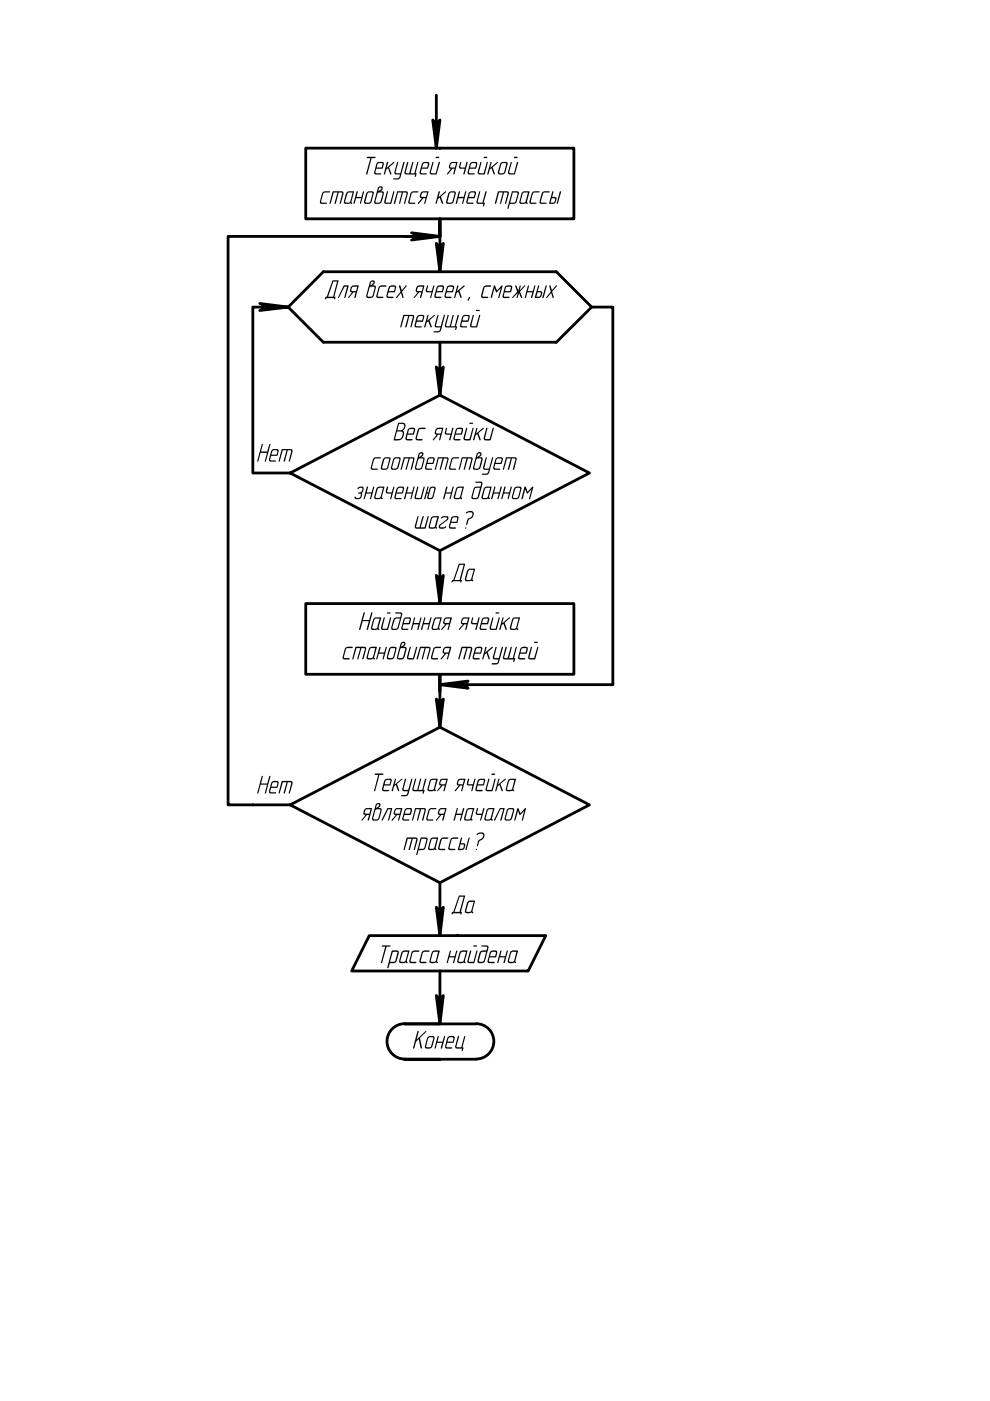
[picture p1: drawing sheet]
<svg xmlns="http://www.w3.org/2000/svg" width="210mm" height="297mm" viewBox="0 0 210 297" stroke-linecap="round" stroke-linejoin="round" font-family="sans-serif">
<!-- layer: 0.3 -->
<g fill="#000">
<path d="M77.8 33.3l1.7-.1 .1 .2-.8 .1-.9 3.4-.2 .1-.1-.1 .9-3.4h-.6zM82 34.5l.3-.1-.3 1.2 1.5-1.3 .1 .1-1.1 1.1 .5 1.3-.1 .2h-.2l-.4-1.4-.4 .4-.3 .9-.2 .1zM84.2 34.4l.2-.1-.5 2.3 1 .1 .6-2.2 .3-.1-.9 3.3-.5 .4h-1l.1-.3h.9l.2-.2 .2-.6h-.8a.4 .4 0 0 1-.4-.6zM86.3 34.5l.3-.1-.6 2.2 .8 .1 .6-2.3 .2-.1-.5 2.4h.8l.5-2.2 .3-.2-.6 2.4h.2l-.1 .7-.3 .1 .1-.5h-1.8a.4 .4 0 0 1-.4-.6zM97.6 34.4l.2-.1-.2 1.2h1l.3-1 .3-.1-.8 2.6-.2-.1 .3-1.1h-.8a.36 .36 0 0 1-.3-.2 .36 .36 0 0 1-.1-.3zM104 34.4l.2-.1-.3 1.3 1.5-1.3 .2 .1-1.1 1.1 .4 1.3-.1 .2-.6-1.4-.4 .4-.2 .9-.1 .1-.2-.1zM68.4 40.9l.4-.3h1.2l-.1 .2h-1.1l-.3 .3-.4 1.7 .2 .2h1l-.1 .2h-1.1l-.3-.2zM70.6 40.6h1.8a.45 .45 0 0 1 .4 .5l-.5 2-.2 .1 .5-2.2-.2-.2h-.6l-.6 2.3-.2 .1-.1-.1 .7-2.3h-.8l-.7 2.3-.2 .1zM75.6 40.7l.1-.1h.2l-.3 1.1h1l.3-1 .3-.1-.8 2.6-.1-.1 .3-1.1h-1.1l-.3 1.1-.3 .1zM82 40.7l.1-.1h.2l-.5 2.3 .9 .1 .7-2.4h.2l-.7 2.6h-1.2l-.2-.1v-.4zM84.2 40.6h2l.3 .2-.7 2.4-.1-.1 .5-2-.2-.3h-.6l-.7 2.4-.1-.1 .6-2.3h-.8l-.6 2.3-.1 .1-.2-.1zM87.1 40.9l.5-.3h1.1l-.1 .2h-1l-.3 .2-.5 1.9 1.2 .1 .1 .1-.2 .1h-.9a.38 .38 0 0 1-.4-.5z"/>
<path d="M93 40.7l.1-.1h.2l-.3 1.2 1.4-1.2h.2l-1.1 1.1 .5 1.3-.2 .2-.6-1.3-.3 .3-.3 .9-.3 .1zM97.3 40.7l.1-.1h.2l-.3 1.1h1l.3-1 .1-.1h.2l-.8 2.6-.1-.1 .3-1.1h-1.1l-.3 1.1-.1 .1-.2-.1zM101.6 40.6h.2l-.5 2.1 .1 .3h.9l.6-2.3 .1-.1h.2l-.7 2.4 .3 .1-.3 .7-.1-.1 .1-.5h-1.2l-.3-.2zM105.6 40.7l.1-.1h1.9l.3 .2-.6 2.4-.2-.1 .5-2.1-.1-.2h-.6l-.8 2.4-.1-.1 .6-2.3h-.8l-.6 2.3-.1 .1-.2-.1zM112.7 41l.6-.4h1.1l-.1 .2h-1l-.3 .2-.5 1.9 1.2 .1-.1 .2h-1.1l-.2-.1-.1-.4zM114.9 40.9l.5-.3h1.2l-.2 .2h-1l-.3 .2-.4 1.8 .1 .2h1v.2h-1.1l-.3-.2zM72.9 60.6h1l-.6 2.5-.2 .1-.1-.2 .6-2.2h-.6l-1.2 2.4-.2-.2zM80.3 60.9l.5-.4h1.1l-.1 .3h-1.1l-.2 .2-.4 1.8 .1 .1h1l.1 .1-.2 .2h-.9a.4 .4 0 0 1-.4-.5zM84.6 60.6l.3-.1 .3 1.1 .8-1.1 .2 .1-1 1.2 .3 1.4h-.2l-.3-1.1-.8 1-.2 .1 .9-1.4zM85.5 66.9l.1-.1h2l.2 .2-.6 2.4-.2-.1 .6-2.1-.2-.2h-.6l-.7 2.4-.2-.1 .6-2.3h-.8l-.6 2.3-.2 .1zM90.6 66.8h.2l.1 .1-.3 1.1 1.4-1.2h.2l-1.1 1.1 .4 1.3-.1 .2-.6-1.3-.4 .3-.2 .9-.1 .1-.2-.1zM90.5 60.6h.3l-.2 .8 .1 .3h.8l.4-1.1h.2l-.7 2.6h-.2v-.2l.3-1h-.8a.45 .45 0 0 1-.4-.6z"/>
<path d="M92.7 66.9l.3-.1-.6 2.2 .2 .2h.8l.7-2.4h.2l-.9 3.5-.4 .2-1.1-.1 .1-.2h1l.2-.2 .2-.6h-.8a.45 .45 0 0 1-.4-.5zM94.9 66.8h.2l-.5 2.1 .2 .3h.5l.8-2.4 .1 .1-.6 2.3h.8l.6-2.3 .1-.1h.2l-.6 2.4h.2l-.2 .7h-.2l.1-.5h-2l-.2-.1-.1-.3zM97 60.6l.1-.1 .1 .2-.3 1.1 1.4-1.3h.2v.2l-1.1 .9 .5 1.4-.2 .2-.5-1.4-.4 .4-.3 .9-.2 .1zM99.4 63l.2-.1 .1 .2-.5 .7-.1-.2zM102.5 60.8l.6-.3 1.1 .1-.2 .2-1.2 .1-.6 1.8 .2 .2h1l.1 .1-.2 .2h-.9a.4 .4 0 0 1-.4-.5zM104.7 60.6l.3-.1 .4 1.1 .9-1h.3l-.8 2.6h-.2v-.2l.6-1.9-.9 .9-.5-.9-.5 1.9-.1 .2-.2-.1zM109.2 60.7l.3-.2 .4 1.1 .3-1 .2-.1-.2 1.1 1-1.1 .2 .1-1.1 1.2 .4 1.4h-.2l-.5-1.1-.3 1.1-.2-.1 .3-1-1 1.1h-.2l1.1-1.4zM111.9 60.6h.3l-.3 1.1h1.1l.3-1.1 .2-.1-.6 2.5-.2 .2-.1-.2 .3-1h-1.1l-.3 1.1-.2 .1zM116.5 60.5h.2l.3 1.1 .9-1.1 .2 .1-1 1.2 .3 1.2-.2 .2-.3-1.1-.9 1h-.2l1-1.3zM55.5 94.1h.2v.2l-.4 1.4h1.4l.4-1.5 .1-.1 .1 .2-.9 3.4-.1 .2-.2-.1 .5-1.8h-1.3l-.5 1.7-.2 .2zM59.7 95.3l1.9-.1a.39 .39 0 0 1 .4 .5l-.5 2-.2 .2-.1-.2 .5-2.2h-.7l-.6 2.2-.2 .2-.1-.2 .7-2.2h-.8l-.7 2.3-.2 .1zM79.2 97.2l.4-.3 1.1 .1v.2h-1.1l-.3 .2-.4 1.8 1.2 .2v.1l-.1 .1h-1a.4 .4 0 0 1-.4-.5z"/>
<path d="M85.6 97l1.9-.1a.36 .36 0 0 1 .3 .2 .36 .36 0 0 1 .1 .4l-.6 2-.2 .1v-.1l.5-2.2-.1-.1h-.6l-.7 2.3-.1 .1-.1-.1 .6-2.3h-.8l-.6 2.3-.2 .1zM88.6 91l.6-.3 1.1 .1-.2 .2-1.2 .1-.5 1.9 .1 .1h1l.1 .2-1.1 .1a.4 .4 0 0 1-.4-.6zM92.8 97l1.9-.1a.36 .36 0 0 1 .4 .2 .36 .36 0 0 1 0 .4l-.6 2-.2 .1 .5-2.3-.7-.1-.6 2.3-.2 .1 .5-2.4h-.8l-.6 2.3-.2 .1-.1-.1zM94.6 90.7h.2l-.2 .9 .1 .3h.9l.3-1.1h.3l-.8 2.5-.2-.1 .3-1h-.8a.4 .4 0 0 1-.4-.6zM95.8 97.2l.4-.3 1.1 .1v.2h-1.1l-.3 .2-.4 1.8 1.2 .2v.1l-.1 .1h-1a.4 .4 0 0 1-.4-.5zM97.9 97l2.1-.1 .2 .2v.3l-.7 2.2-.1-.1 .5-2-.1-.3h-.6l-.7 2.4-.2-.1 .6-2.3h-.8l-.6 2.3-.1 .1-.2-.1zM101 90.8l.2-.1-.3 1.2 1.5-1.2 .2 .1-1.2 1 .5 1.4-.2 .2-.5-1.4-.4 .4-.2 .9h-.3zM103 97l.2-.1v.2l-.5 2 .2 .3h.8l.6-2.4 .3-.1v.2l-.9 3.1-.5 .5-1-.1 .1-.2h.9l.3-.2 .1-.6h-.8a.45 .45 0 0 1-.4-.5zM103.1 90.8h.3l-.6 2 .1 .3h.9l.7-2.3 .1-.1 .1 .1-.7 2.5-1 .1a.45 .45 0 0 1-.5-.6zM107.3 97l1.8-.1a.36 .36 0 0 1 .4 .2 .36 .36 0 0 1 0 .4l-.5 2-.2 .1-.1-.1 .6-2.2-.7-.1-.6 2.3-.2 .1-.1-.1 .6-2.3h-.8l-.6 2.3-.2 .1zM75.9 103.4l.4-.2h.4a.45 .45 0 0 1 .4 .5l-.1 .5a.45 .45 0 0 0-.2 .7l-.3 .8-.9 .1a.27 .27 0 0 1-.4-.1 .27 .27 0 0 1 .2-.4l.2 .3h.5l.3-.3 .1-.5-.6-.3 .7-.2 .2-.6-.2-.3-.4 .1-.4 .2zM77.7 103.3l.2-.1 .1 .1-.3 1.1h1.1l.3-1.1 .2-.1-.7 2.6-.2-.1 .3-1.1h-1l-.3 1.1-.3 .1z"/>
<path d="M82 103.3l.1-.1 .2 .1-.2 1 1 .1 .3-1.1 .2-.1-.7 2.6-.2-.1 .3-1.1h-.8a.45 .45 0 0 1-.4-.5zM86.3 103.3l.1-.1 .2 .1-.3 1.1h1l.3-1.1 .2-.1 .1 .1-.7 2.5h-.2v-.1l.3-1.1h-1.1l-.2 1.1-.3 .1zM88.5 109.5l.2-.1-.5 2.4h.8l.5-2.2 .3-.2-.6 2.4h.8l.6-2.3 .3-.1-.6 2.6-.2 .1h-1.7a.45 .45 0 0 1-.5-.6zM88.4 103.3l.3-.1-.5 2.2 .1 .2h.9l.6-2.3 .3-.1-.8 2.6h-1.1l-.3-.2zM93.6 109.7l.4-.3h.7a.46 .46 0 0 1 .4 .4 .46 .46 0 0 1-.3 .5l-1.4 1-.1 .4 .8 .1 .4-.3a.31 .31 0 0 1 0 .4 .31 .31 0 0 1-.4 .2h-.7a.48 .48 0 0 1-.4-.4 .48 .48 0 0 1 .3-.5l1.5-1.2-.1-.3h-.7l-.3 .2h-.2zM94.6 103.3l.1-.1 .2 .1-.3 1.1h1l.3-1.1 .2-.1 .1 .1-.7 2.5h-.2v-.1l.3-1.1h-1.1l-.3 1.1-.2 .1zM104.8 103.2l.2 .1-.3 1.1h1.1l.3-1.1 .1-.1 .2 .1-.7 2.5h-.2v-.1l.3-1.1h-1.1l-.3 1.1-.3 .1zM106.9 103.3l.1-.1 .2 .1-.3 1.1h1.1l.3-1.1 .2-.1-.7 2.6-.2-.1 .3-1.1h-1.1l-.3 1.1-.2 .1zM111.2 103.3l.3-.1 .4 1.1 .9-1.1 .3 .1-.7 2.5h-.2v-.1l.5-1.9-.8 .8h-.2l-.3-.8-.6 1.9-.3 .1zM73.1 137.5l.6-.4 1.1 .1-.2 .2-1.2 .1-.5 1.9 .1 .1h1.1v.2l-1.1 .1a.4 .4 0 0 1-.3-.5zM75.4 137.2l1.8-.1a.4 .4 0 0 1 .4 .6l-.5 2-.2 .1-.1-.1 .6-2.2-.8-.1-.6 2.3-.2 .1-.1-.1 .7-2.3h-.8l-.7 2.3-.1 .1-.1-.1zM77.1 129.9h.3l-.5 1.5h1.4l.4-1.4 .1-.2 .2 .2-1 3.4-.1 .2-.2-.1 .5-1.8h-1.3l-.5 1.7-.2 .2-.1-.2z"/>
<path d="M80.4 137.2l.2-.1 .1 .2-.3 1h1.1l.3-1.1h.2l-.6 2.5-.2 .1-.1-.1 .3-1.1h-1.1l-.3 1.1-.2 .1zM86.9 137.2h.2v.1l-.6 2 .2 .2h.9l.6-2.3 .2-.1v.2l-.6 2.4-1.1 .1a.45 .45 0 0 1-.4-.5zM87.8 131l.2-.1-.3 1.2h1.1l.3-1.1h.3l-.8 2.6-.2-.2 .3-1h-1l-.3 1-.3 .1zM89 137.2l1.9-.1a.4 .4 0 0 1 .4 .6l-.6 2-.1 .1-.1-.1 .5-2.1-.1-.2h-.6l-.6 2.3-.2 .1-.1-.1 .6-2.3h-.8l-.6 2.3-.2 .1-.1-.1zM89.9 131l.2-.1 .1 .1-.3 1.1h1l.3-1.1 .2-.1 .1 .1-.8 2.6-.1-.2 .3-1h-1.1l-.3 1-.1 .2-.1-.1zM92 137.3l.4-.2 1.1 .1-.1 .2h-1.1l-.2 .2-.4 1.8 1.2 .1v.2l-.2 .1h-.9a.45 .45 0 0 1-.4-.5zM97.8 137.2l1.9-.1a.45 .45 0 0 1 .4 .6l-.5 2-.2 .1-.1-.1 .5-2.2-.7-.1-.6 2.3-.1 .1-.2-.1 .7-2.3h-.8l-.7 2.3-.1 .1-.1-.1zM100.1 131l.2-.1-.2 .9 .1 .3h.9l.3-1.1 .1-.1 .2 .1-.8 2.6-.1-.2 .3-1h-.8a.4 .4 0 0 1-.4-.6zM102.9 137.2l.2-.1 .1 .2-.4 1.1 1.5-1.2h.2v.1l-1.1 1 .5 1.3-.2 .2-.6-1.3-.3 .3-.3 .9-.3 .1zM105 137.2l.2-.1 .1 .2-.6 2 .2 .2h.9l.6-2.2 .1-.2 .2 .2-.9 3.2-.5 .4h-1v-.3l1.2-.1 .2-.7h-.8a.45 .45 0 0 1-.4-.5zM106.5 131l.3-.1-.3 1.3 1.5-1.3 .1 .1-1.1 1 .5 1.3-.2 .3-.6-1.4-.3 .3-.3 .9-.1 .2-.2-.1zM107.2 137.2l.1-.1 .2 .2-.6 2 .1 .2h.6l.7-2.3 .1-.1 .1 .2-.6 2.2h.8l.6-2.2 .2-.2 .1 .1-.6 2.3 .2 .1-.2 .7h-.2l.1-.5h-1.9l-.3-.2-.1-.3z"/>
<path d="M55.5 164.6l.2-.1-.4 1.6h1.4l.4-1.5 .2-.1v.1l-.9 3.6h-.3l.5-1.8h-1.3l-.5 1.7-.3 .1zM59.7 165.6h1.9a.45 .45 0 0 1 .4 .5l-.5 2-.3 .1 .5-2.3h-.7l-.6 2.2-.2 .1 .6-2.3h-.8l-.7 2.3h-.2zM79.5 164h1.7l.1 .2-.9 .1-.8 3.4-.3 .1 .9-3.5h-.7zM82.1 171.4h1.1l-.7 2.5-.1 .1-.2-.1 .7-2.3h-.6l-1.1 2.3-.2 .1-.1-.2zM83.7 165.2l.3-.1-.3 1.3 1.4-1.3 .2 .1-1.1 1 .4 1.4-.1 .2-.6-1.4-.4 .4-.2 .8-.1 .2-.2-.1zM85.8 165.2l.3-.1-.5 2.3 .9 .1 .7-2.3 .2-.1-.8 3.3-.4 .4h-1.1v-.2h1l.2-.2 .2-.6h-.8a.4 .4 0 0 1-.4-.6zM86.2 177.7l.2-.2h1.7a.45 .45 0 0 1 .4 .6l-.6 2.1-.1 .1-.1-.2 .6-2.1-.8-.2-.6 2.3-.1 .2-.2-.2 .7-2.3h-.8l-.7 2.4-.1 .1-.1-.2zM88 165.1h.2v.1l-.5 2 .1 .3h.6l.8-2.4 .1 .1-.6 2.3h.8l.6-2.3 .1-.1 .2 .1-.6 2.3h.2l-.2 .8-.2-.1 .1-.4h-1.9a.4 .4 0 0 1-.4-.6zM88.1 171.3h1.8a.37 .37 0 0 1 .3 .2 .37 .37 0 0 1 .1 .4l-.5 2-.3 .1v-.1l.5-2.2-.7-.1-.6 2.3-.3 .1 .6-2.4h-.8l-.6 2.3-.2 .1zM91 171.5l.3-.2 1.2 .1-.1 .2h-1l-.3 .1-.5 1.9 .2 .1h1l.1 .2-1.1 .1a.4 .4 0 0 1-.4-.6l.4-1.6zM96.8 171.4h.3l-.3 1.1h1l.3-1 .2-.2 .1 .1-.7 2.6-.2-.1 .3-1.1h-1.1l-.3 1.1-.1 .1-.1-.1zM99.2 165.2l.3-.1-.3 1 .1 .1 1 .1 .3-1.1 .2-.1-.8 2.7-.1-.2 .3-1.1h-1l-.2-.2z"/>
<path d="M101.1 171.4h.3l-.3 .9 .1 .2h1l.2-1 .1-.2 .2 .1-.7 2.6-.2-.1 .3-1.1h-.8a.4 .4 0 0 1-.4-.5zM105.6 165.2l.3-.1-.3 1.3 1.5-1.3h.1l-1.1 1.1 .5 1.4-.1 .2-.6-1.4-.4 .4-.2 .9h-.3zM105.9 171.4h1.1l-.6 2.5-.2 .1-.1-.1 .6-2.3h-.6l-1.1 2.3-.2 .1-.1-.2zM109.7 171.4h.2l.4 1 1.1-1.1 .1 .1-.7 2.6-.2-.1 .5-2-.8 .9-.5-.9-.5 2h-.3zM93.6 177.7l.4-.2 1.1 .1-.2 .2h-1.1l-.2 .3-.5 1.7 .2 .2h1l.1 .1-.2 .2h-.9a.45 .45 0 0 1-.4-.6l.4-1.6zM95.6 177.9l.5-.4 1.1 .1-.2 .2-1.2 .1-.5 1.9 .1 .2h1.1v.2l-1.1 .1a.4 .4 0 0 1-.3-.6zM81 200.5h1.8l-.1 .2h-.7l-1 3.4-.1 .1-.1-.2 .9-3.3h-.8zM87.3 201.9l.5-.4h1.1l-.1 .3h-1.1l-.2 .2-.4 1.8 1.1 .1 .1 .2-1.1 .1a.4 .4 0 0 1-.4-.5zM89.6 201.7l.4-.2h1.1l-.2 .3h-1.1l-.2 .2-.4 1.8 .1 .1h1l.1 .1-.1 .2h-1a.45 .45 0 0 1-.4-.5zM95.4 201.6h.2l-.3 1.1h1.1l.3-1.1 .3-.1-.7 2.5-.1 .2-.2-.1 .3-1.1h-1l-.3 1.1-.3 .1zM106.1 201.6h.3l-.3 1.1h1l.3-1.1 .3-.1-.7 2.5-.1 .2-.2-.2 .3-1h-1l-.3 1.1-.3 .1zM88.5 218.7l.1-.1 .2 .1-.5 1.7 2-1.8 .1 .1-1.4 1.3 .5 2.1-.2 .2-.5-2-.6 .6-.3 1.3-.2 .1h-.1z"/>
<path d="M92.8 219.8l.3-.1-.3 1.2h1l.3-1.1 .3-.1-.8 2.6-.2-.1 .3-1.1h-1l-.3 1.2h-.3zM97 219.8l.3-.1-.5 2.3h1l.6-2.2 .3-.1-.6 2.3 .2 .1-.2 .6-.2 .1 .1-.5h-1.1a.4 .4 0 0 1-.4-.5z"/>
<path d="M80.1 34.7l-.2 .8h1l.2-.8-.1-.1zM79.9 34.5l.4-.2h.7a.36 .36 0 0 1 .3 .2 .36 .36 0 0 1 .1 .3l-.3 1h-1.3l-.2 .8 1.2 .1v.2l-1.2 .1-.3-.4z"/>
<path d="M89.9 34.6l-.2 .2-.2 .7h1.1l.1-.8zM89.5 34.6l.4-.3h.7a.39 .39 0 0 1 .4 .5l-.2 .9-1.4 .1-.1 .9h1.1l.1 .2-.1 .1h-1a.45 .45 0 0 1-.4-.6z"/>
<path d="M92.4 33.3l.7-.1v.2l-.7 .1zM91.7 34.4l.2-.1-.5 2.3 1 .1 .6-2.2 .3-.1-.7 2.5-1.1 .1a.4 .4 0 0 1-.4-.6z"/>
<path d="M95.4 34.6l.4-.3h1.2l-.6 2.6-.2 .1-.1-.1 .3-1.1h-.5l-1.1 1.2v-.2l.8-1a.37 .37 0 0 1-.4-.1 .37 .37 0 0 1 0-.4zM95.8 34.6l-.2 .2-.1 .6 .9 .1 .3-.9z"/>
<path d="M100 34.6l-.3 .9h1l.2-.8zM99.8 34.5l.3-.2h.7a.36 .36 0 0 1 .4 .2 .36 .36 0 0 1 0 .3l-.3 1h-1.3l-.2 .8 1.2 .1v.2l-1.1 .1a.4 .4 0 0 1-.3-.6z"/>
<path d="M102.5 33.3l.7-.1 .1 .2-.7 .1zM101.8 34.5l.3-.2-.6 2.3 .2 .1h.8l.7-2.3 .2-.1-.6 2.6-.1 .1h-1a.45 .45 0 0 1-.4-.6z"/>
<path d="M106.1 34.6l.4-.3h.7a.39 .39 0 0 1 .4 .5l-.4 1.8-.5 .4h-.7a.45 .45 0 0 1-.4-.6zM106.5 34.6l-.2 .2-.5 1.6 .2 .3h.6l.3-.1 .4-1.8-.1-.2z"/>
<path d="M109 33.3l.7-.1v.2l-.7 .1zM108.3 34.4l.2-.1-.5 2.3 .2 .1h.8l.6-2.2 .3-.1-.7 2.5-1.1 .1a.4 .4 0 0 1-.4-.6z"/>
<path d="M73.8 40.9l-.6 1.8 .1 .3h.7l.2-.2 .6-2zM73.5 40.9l.4-.3h1.2l-.6 2.2a.2 .2 0 0 1 .2 .2 .2 .2 0 0 1-.2 .2 .2 .2 0 0 1-.2-.1l-.3 .1h-.8l-.3-.2z"/>
<path d="M77.9 40.7l.3-.1h.6a.4 .4 0 0 1 .4 .5l-.5 1.9-.4 .2h-.9l-.2-.2v-.3l.5-1.7zM78.1 40.9l-.2 .1-.5 1.8 .2 .2h.6l.3-.2 .5-1.7-.2-.3z"/>
<path d="M80.4 39.9l-.2 .7 .2-.2a.36 .36 0 0 0 .4-.2 .36 .36 0 0 0-.2-.4zM80.2 40.9l-.6 1.8 .2 .3 .8-.2 .5-1.7-.1-.3zM80.2 39.8a.51 .51 0 0 1 .8-.2 .51 .51 0 0 1-.2 .8l-.2 .2h.5l.3 .2-.4 1.9-.6 .5h-.7a.38 .38 0 0 1-.4-.5z"/>
<path d="M89.2 40.9l.5-.3h1.2l-.7 2.5-.3 .1 .3-1.2h-.4l-1.1 1.2-.1-.2 .9-1a.41 .41 0 0 1-.5-.5zM89.5 40.9l-.2 .8h1l.3-.9z"/>
<path d="M95.1 40.9l.5-.3h.6a.4 .4 0 0 1 .4 .5l-.5 1.9-.4 .2h-.9l-.2-.2v-.3zM95.5 40.9l-.2 .1-.5 1.8 .2 .2h.6l.3-.2 .5-1.7-.2-.3z"/>
<path d="M99.8 40.9l-.4 .8h1.1l.1-.8zM99.5 40.7l.4-.1h.6a.4 .4 0 0 1 .4 .5l-.3 .9h-1.3l-.2 .8 .2 .2h1l.1 .1-.1 .1h-1.2l-.2-.1v-.4l.4-1.7z"/>
<path d="M108.7 40.8l-.5 2.2h.8l.3-.2 .4-1.7-.1-.3zM108.5 40.6h1.1a.4 .4 0 0 1 .4 .5l-.6 1.9-.3 .2h-1l-.3 1-.2 .1z"/>
<path d="M110.9 40.9l-.5 1.8 .1 .3 .9-.2 .5-2zM110.6 40.9l.5-.3h1.2l-.6 2.2a.21 .21 0 0 1 .1 .4 .21 .21 0 0 1-.3-.1l-.3 .1h-.9l-.2-.2z"/>
<path d="M118.7 40.6h.2l.1 .1-.7 2.4-.2 .1zM117 42l-.3 1 .7-.1 .3-.8zM117.1 40.6h.2l.1 .1-.3 1h.5a.4 .4 0 0 1 .4 .6l-.2 .5-.3 .4h-1.1z"/>
<path d="M70.5 59.5h1.3l-.9 3.4 .2 .1-.1 .3-.2 .2v-.3h-1.6l-.2 .3v-.5l.3-.1zM70.7 59.7l-1.1 3.2h1l.9-3.2z"/>
<path d="M74.6 60.7l.3-.2h1.1l-.6 2.6-.2 .1-.1-.2 .3-1h-.5l-.9 1.1-.2 .1 .8-1.2a.41 .41 0 0 1-.4-.6zM74.7 60.9l-.2 .7 1 .1 .2-.9z"/>
<path d="M78.8 59.7l-.3 .8 .3-.1a.33 .33 0 0 0 .3-.3 .33 .33 0 0 0-.2-.4zM78.4 60.9l-.5 1.8 .1 .2h.8l.2-.2 .4-1.7-.1-.2zM78.5 59.7l.3-.2a.49 .49 0 0 1 .7 .3 .49 .49 0 0 1-.4 .6l-.2 .1h.4a.4 .4 0 0 1 .4 .5l-.5 1.9-.4 .3h-.8a.4 .4 0 0 1-.3-.5z"/>
<path d="M82.7 60.9l-.3 .8h1.1l.2-.8zM82.5 60.7l.5-.2h.6a.4 .4 0 0 1 .4 .5l-.3 1h-1.3l-.2 .7 .1 .2h1l.1 .2-1.1 .1a.4 .4 0 0 1-.4-.5z"/>
<path d="M88.7 67.1l-.3 .8h1.1l.1-.8zM88.5 67l.3-.2h.7a.36 .36 0 0 1 .4 .1 .36 .36 0 0 1 0 .4l-.2 .9h-1.3l-.2 .8 .1 .2h1l.1 .1-.1 .1h-1a.4 .4 0 0 1-.4-.5z"/>
<path d="M88.4 60.7l.5-.2h1.1l-.7 2.6-.1 .1-.2-.2 .3-1h-.4l-1 1.1-.2 .1 .9-1.2a.41 .41 0 0 1-.4-.6zM88.6 60.9l-.2 .7 1 .1 .3-.9z"/>
<path d="M92.9 60.9l-.3 .8h1.1l.2-.8zM92.6 60.9l.4-.4h.7a.45 .45 0 0 1 .5 .5l-.4 1h-1.2l-.2 .8 1.1 .1 .1 .2-1.1 .1a.45 .45 0 0 1-.4-.5z"/>
<path d="M95 60.9l-.2 .8h1.1l.1-.8zM94.8 60.8l.3-.3h.8l.3 .2 .1 .2-.3 1.1h-1.3l-.2 .7 .1 .2h1l.1 .2-1.1 .1a.4 .4 0 0 1-.4-.5z"/>
<path d="M98.4 67.1l-.3 .8h1l.2-.8zM98.1 67l.4-.2h.7a.36 .36 0 0 1 .3 .1 .36 .36 0 0 1 .1 .4l-.3 .9h-1.3l-.2 .7 .2 .3h1v.1l-1.1 .1a.4 .4 0 0 1-.3-.5z"/>
<path d="M100.9 65.8l.1-.1h.7l-.1 .3h-.7zM100.2 66.9l.3-.1-.6 2.2 .2 .2h.8l.7-2.4h.2l-.7 2.6h-1a.45 .45 0 0 1-.4-.5z"/>
<path d="M107.3 60.9l-.2 .8h1l.2-.8zM107 60.9l.6-.4h.6a.45 .45 0 0 1 .4 .5l-.3 1h-1.3l-.1 .9h1.1v.3h-1.1l-.3-.2-.1-.3z"/>
<path d="M115.7 60.5h.2v.2l-.6 2.3-.2 .2-.1-.2zM114 62l-.3 .9h.7l.2-.2 .1-.6zM114.1 60.5h.2v.2l-.3 1h.7l.3 .4-.2 .7-.3 .3-1 .1-.1-.2z"/>
<path d="M57.8 95.6l-.3 .8h1.1l.2-.7-.1-.2zM57.6 95.5l.4-.3h.8l.3 .4-.3 1h-1.3l-.2 .7 .1 .3h1.1v.2l-1.1 .1a.4 .4 0 0 1-.4-.6z"/>
<path d="M81.3 97.2l.4-.3h.9l.2 .5-.5 1.8-.5 .4h-.7a.4 .4 0 0 1-.4-.5zM81.7 97.2l-.2 .2-.5 1.7 .2 .3h.6l.3-.2 .4-1.7-.1-.3z"/>
<path d="M84.6 89.9l-.3 1.3h.9l.3-.3 .2-.5a.45 .45 0 0 0-.4-.5zM84.2 91.5l-.5 1.6 1.2-.1 .2-.2 .3-.8a.45 .45 0 0 0-.4-.5zM84.4 89.7h1.2a.59 .59 0 0 1 .4 .7l-.3 .6-.3 .3 .3 .5-.3 1-.7 .5h-1.2z"/>
<path d="M83.5 97.2l.3-.3h.8a.36 .36 0 0 1 .3 .2 .36 .36 0 0 1 0 .4l-.5 1.8-.5 .3h-.7l-.3-.4zM83.7 97.2l-.5 1.9 .2 .3 .8-.2 .5-1.7-.1-.3z"/>
<path d="M86.8 91l-.3 .9h1.1l.1-.9zM86.5 91.1l.3-.4h.8a.45 .45 0 0 1 .4 .5l-.3 1h-1.3l-.2 .8 1.2 .1v.2l-1 .1a.45 .45 0 0 1-.4-.6z"/>
<path d="M89.1 96.2l-.3 .7 .3-.1a.34 .34 0 0 0 .3-.3 .34 .34 0 0 0-.1-.4zM88.8 97.3l-.6 1.8 .2 .3 .9-.2 .5-1.7-.2-.3zM88.7 96.2a.5 .5 0 0 1 .7-.4 .5 .5 0 0 1 .3 .7l-.4 .4h.3a.36 .36 0 0 1 .4 .2 .36 .36 0 0 1 0 .4l-.5 1.8-.5 .3h-.6a.4 .4 0 0 1-.4-.5z"/>
<path d="M91 97.2l-.2 .2-.2 .7h1.1l.2-.8zM90.7 97.2l.4-.3h.7a.39 .39 0 0 1 .4 .6l-.4 .9h-1.2l-.2 .9 1.2 .1v.1l-.1 .1h-1a.45 .45 0 0 1-.4-.5z"/>
<path d="M92.3 91.1l.6-.4h1.1l-.7 2.6h-.2l.3-1.1h-.5l-1 1.1h-.1l.8-1.1a.41 .41 0 0 1-.4-.6zM92.7 91l-.2 .8 .9 .1 .3-.9z"/>
<path d="M97 91l-.3 .9h1l.2-.9zM96.6 91.1l.6-.4h.6a.4 .4 0 0 1 .4 .5l-.3 1h-1.3l-.2 .8 1.2 .1v.2l-1.1 .1-.3-.2-.1-.3z"/>
<path d="M99.5 89.7l.1-.1 .7 .1-.1 .2h-.7zM98.8 90.8l.3-.1-.6 2.2 .2 .2h.8l.7-2.3 .2-.1-.6 2.6-1.1 .1a.45 .45 0 0 1-.4-.6z"/>
<path d="M101.4 96.2l-.3 .7 .3-.1a.35 .35 0 0 0 .4-.2 .35 .35 0 0 0-.2-.5zM101.1 97.2l-.5 1.9 .2 .3 .8-.2 .5-1.8-.1-.2zM101.1 96.2l.1-.1a.5 .5 0 0 1 .8-.1 .5 .5 0 0 1-.3 .8l-.1 .1h.3a.36 .36 0 0 1 .4 .2 .36 .36 0 0 1 0 .4l-.5 1.8-.5 .3h-.8l-.2-.5z"/>
<path d="M105.4 97.3l-.3 .8h1l.3-.8-.2-.1zM105.1 97.2l.4-.3h.7a.36 .36 0 0 1 .4 .2 .36 .36 0 0 1 0 .4l-.3 .9h-1.3l-.2 .8 1.2 .2 .1 .1-1.2 .1-.4-.4z"/>
<path d="M80.2 103.5l-.6 1.8 .2 .3h.6l.3-.2 .5-2zM79.9 103.5l.4-.3h1.2l-.5 2.2a.22 .22 0 0 1 .1 .3 .22 .22 0 0 1-.2 .1l-.2-.1-.2 .1h-.8a.36 .36 0 0 1-.3-.1 .36 .36 0 0 1-.1-.4z"/>
<path d="M84.5 103.5l-.4 .9h1.1l.2-.9zM84.2 103.5l.4-.3h.7a.4 .4 0 0 1 .4 .5l-.3 .9h-1.3l-.2 .8 .1 .2h1.1v.1l-.1 .1h-1a.36 .36 0 0 1-.3-.1 .36 .36 0 0 1-.1-.4z"/>
<path d="M91.5 103.5l-.6 1.8 .1 .3 .6-.2 .5-1.7-.1-.3zM90.6 103.3l.3-.1-.3 1.2h.3l.2-.9 .4-.3h.5a.4 .4 0 0 1 .3 .5l-.5 1.8-.3 .3h-.5a.36 .36 0 0 1-.4-.1 .36 .36 0 0 1 0-.4l.2-.7h-.3l-.3 1.1-.3 .1z"/>
<path d="M91.7 109.8l-.5 1.7 .1 .3 .9-.1 .5-2zM91.4 109.7l.4-.3 1.3 .1-.6 2.2a.2 .2 0 0 1 .2 .3 .2 .2 0 0 1-.3 .1 .2 .2 0 0 1-.1-.2l-.4 .2h-.7l-.3-.3z"/>
<path d="M95.9 109.8l-.2 .8h1.1l.2-.7-.2-.2zM95.7 109.7l.4-.3h.7a.36 .36 0 0 1 .4 .2 .36 .36 0 0 1 0 .3l-.3 1h-1.3l-.2 .6 .2 .3h1l.1 .2-1.1 .1a.4 .4 0 0 1-.4-.6z"/>
<path d="M97.1 103.5l-.2 .1-.5 1.8 .2 .2h.7l.3-.2 .5-2zM96.9 103.3l.3-.1h1.2l-.6 2.2a.21 .21 0 0 1 .2 .2 .21 .21 0 0 1-.2 .2 .21 .21 0 0 1-.2-.1l-.3 .1h-.9l-.2-.2 .5-2z"/>
<path d="M98.9 108.6l.6-.3 .6 .1a1.01 1.01 0 0 1 .2 1 1.01 1.01 0 0 1-.8 .7l-.4 1.1-.2 .1 .2-1.2 .8-.5a.57 .57 0 0 0 0-1h-.6l-.4 .3zM98.6 112a.15 .15 0 0 1 .3 0 .15 .15 0 0 1-.3 0z"/>
<path d="M100.8 103.5l-.6 1.8 .2 .3 .8-.1 .6-2.1zM100.8 102.2l.1-.1h1.1l.2 .2 .1 .3-.8 2.9-.4 .3h-.8a.36 .36 0 0 1-.3-.1 .36 .36 0 0 1 0-.4l.5-1.8 .4-.3h1l.1-.6-.1-.2h-1.1z"/>
<path d="M103 103.5l-.2 .1-.4 1.7 .1 .3h.6l.3-.2 .5-2zM102.8 103.4l.3-.2h1.1l-.5 2.2a.21 .21 0 0 1 .2 .2 .21 .21 0 0 1-.2 .2 .21 .21 0 0 1-.2-.1l-.3 .1h-.9l-.2-.2 .4-2z"/>
<path d="M109.1 103.4l.4-.2h.7a.4 .4 0 0 1 .3 .5l-.5 1.8-.4 .3h-.7a.36 .36 0 0 1-.4-.1 .36 .36 0 0 1 0-.4zM109.4 103.5l-.6 1.8 .1 .3h.7l.2-.2 .5-1.7-.1-.3z"/>
<path d="M78.5 137.5l-.5 1.8 .1 .2 .9-.1 .6-2zM78.4 137.3l.4-.2 1.1 .1-.6 2.2a.2 .2 0 0 1 .2 .3 .2 .2 0 0 1-.2 .1 .2 .2 0 0 1-.2-.2l-.4 .2h-.6a.4 .4 0 0 1-.4-.5l.5-1.7z"/>
<path d="M79.4 131.3l-.5 1.7 .2 .3 .8-.1 .6-2.1zM79.3 131.1l.3-.2h1.2l-.5 2.3a.2 .2 0 0 1 .1 .3 .21 .21 0 0 1-.4-.1l-.3 .2h-.6a.4 .4 0 0 1-.4-.6z"/>
<path d="M82 130l.1-.2 .7 .1-.1 .2h-.6zM81.3 131l.2-.1 .1 .1-.5 2.2 1 .1 .6-2.3 .2-.1-.6 2.6-1.1 .1a.45 .45 0 0 1-.4-.6z"/>
<path d="M82.7 137.3l1-.2 .3 .2 .1 .2-.6 2-.3 .3h-.8a.4 .4 0 0 1-.4-.5l.4-1.6zM82.9 137.5l-.6 1.8 .1 .2h.7l.2-.1 .5-1.7-.1-.3z"/>
<path d="M83.8 131.2l-.6 1.8 .2 .3h.6l.3-.2 .5-2zM83.8 129.9l1.1-.1a.36 .36 0 0 1 .3 .2 .36 .36 0 0 1 .1 .3l-.7 2.8-.6 .5h-.7a.4 .4 0 0 1-.4-.6l.6-1.9 .4-.2h1l.1-.6-.1-.2h-1.1z"/>
<path d="M85.3 136.4l-.3 .7 .2-.1a.36 .36 0 0 0 .4-.3 .36 .36 0 0 0-.2-.4zM85 137.5l-.6 1.8 .1 .2h.8l.2-.2 .5-1.7-.2-.2zM85.1 136.2l.2-.1a.47 .47 0 0 1 .7 .2 .47 .47 0 0 1-.3 .7l-.3 .1h.4a.4 .4 0 0 1 .4 .6l-.5 1.8-.4 .3h-.7a.4 .4 0 0 1-.4-.5l.7-2.8z"/>
<path d="M86 131.2l-.4 .9h1.1l.1-.9zM85.6 131.3l.3-.4h.8a.45 .45 0 0 1 .4 .5l-.3 .9-1.3 .1-.1 .9h1.1v.2l-1 .1a.4 .4 0 0 1-.4-.6z"/>
<path d="M92.3 131.3l-.5 1.8 .1 .2h.7l.3-.2 .5-2zM92 131.3l.5-.4h1.2l-.6 2.3a.2 .2 0 0 1 .2 .2 .2 .2 0 0 1-.2 .2 .2 .2 0 0 1-.2-.2l-.3 .2h-.7a.45 .45 0 0 1-.4-.6z"/>
<path d="M94 137.5l.6-.4 1.1 .1-.7 2.5-.2 .1 .3-1.2h-.5l-.9 1.1-.3 .1v-.1l.9-1.1a.38 .38 0 0 1-.4-.1 .38 .38 0 0 1 0-.5zM94.3 137.5l-.2 .8h1l.2-.9z"/>
<path d="M94.3 131.1l.3-.2h1.2l-.7 2.6h-.2l.3-1.1h-.5l-1.1 1.2v-.2l.8-1a.38 .38 0 0 1-.4-.2 .38 .38 0 0 1 0-.4zM94.5 131.2l-.3 .8 1 .1 .3-1z"/>
<path d="M97.3 119.6l1.3-.1-.9 3.5h.2l-.1 .4-.2 .1v-.3h-1.6l-.2 .3v-.4l.3-.1zM97.5 119.8l-1.1 3.2h1l.9-3.2z"/>
<path d="M97.9 131.3l.5-.4h1.1l-.6 2.5-.1 .2-.2-.1 .3-1.1h-.5l-1.1 1.2v-.2l.8-1a.41 .41 0 0 1-.4-.6zM98.2 131.2l-.2 .8 1 .1 .2-1z"/>
<path d="M99.5 120.9l-.2 .1-.5 1.8 .2 .2h.6l.3-.2 .5-2zM99.2 120.7l.3-.1h1.2l-.5 2.3a.2 .2 0 0 1 .2 .2 .2 .2 0 0 1-.2 .1 .2 .2 0 0 1-.2-.1l-.3 .1h-.9l-.2-.2 .4-1.9z"/>
<path d="M101 137.5l-.3 .8h1.1l.2-.8zM100.7 137.5l.4-.3 .8-.1 .3 .2 .1 .2-.3 1.1h-1.3l-.2 .7 .1 .2h1.1v.2l-1.1 .1a.4 .4 0 0 1-.4-.5z"/>
<path d="M102.5 131.2l-.3 .9h1.1l.1-.9zM102.2 131.3l.4-.4h.9l.2 .2-.2 1.2-1.4 .1-.1 .6 .1 .3h1l.1 .2-1.1 .1a.4 .4 0 0 1-.4-.6z"/>
<path d="M105 130l.2-.2 .6 .1v.2h-.7zM104.4 130.9l.2 .1-.5 2.1 .1 .2h.9l.6-2.3 .2-.1 .1 .1-.7 2.4-.1 .2h-1a.45 .45 0 0 1-.4-.6z"/>
<path d="M108.9 131.3l-.5 1.7 .1 .3h.6l.3-.2 .6-2zM108.6 131.3l.5-.4h1.2l-.6 2.2a.21 .21 0 0 1 .2 .2 .21 .21 0 0 1-.2 .3 .21 .21 0 0 1-.2-.2l-.3 .2h-.7a.45 .45 0 0 1-.4-.6z"/>
<path d="M110.7 137.5l-.3 .8h1l.2-.8zM110.4 137.5l.5-.4h.6a.45 .45 0 0 1 .4 .6l-.3 .9h-1.3l-.1 .9h1.1v.3h-1l-.4-.2-.1-.3z"/>
<path d="M113.2 136.2l.1-.1h.7l-.1 .2h-.7zM112.6 137.2h.2v.1l-.6 2 .2 .2h.9l.6-2.3 .2-.1v.2l-.6 2.4-1.1 .1a.45 .45 0 0 1-.4-.5z"/>
<path d="M57.8 165.9l-.3 .9h1.1l.2-.9zM57.5 165.9l.5-.3h.7a.4 .4 0 0 1 .4 .5l-.3 .9h-1.3l-.2 .7 .1 .3h1.1v.1l-1.1 .1a.36 .36 0 0 1-.3-.1 .36 .36 0 0 1-.1-.4z"/>
<path d="M77.4 171.5l.3-.2 1.2 .1-.7 2.5-.1 .1-.2-.1 .3-1.1h-.4l-1.1 1.2-.1-.2 .9-1a.4 .4 0 0 1-.4-.5zM77.6 171.7l-.3 .7 1 .1 .3-.9z"/>
<path d="M79.9 170.6l-.2 .7 .3-.1a.39 .39 0 0 0 .3-.3 .39 .39 0 0 0-.1-.4zM79.7 171.7l-.6 1.7 .2 .3 .9-.1 .5-1.7-.2-.3zM79.6 170.6l.4-.3a.46 .46 0 0 1 .7 .2 .46 .46 0 0 1-.3 .7l-.2 .1h.3a.37 .37 0 0 1 .4 .2 .37 .37 0 0 1 0 .4l-.6 1.9-.3 .2h-.7a.4 .4 0 0 1-.4-.6z"/>
<path d="M81.9 165.4l-.2 .2-.2 .7h1.1l.1-.9zM81.7 165.2l.9-.1a.36 .36 0 0 1 .4 .1 .36 .36 0 0 1 0 .4l-.3 .9h-1.2l-.2 .8 .1 .2h1l.1 .1-.1 .2h-1a.45 .45 0 0 1-.4-.6l.4-1.6z"/>
<path d="M83.8 171.5l.3-.2 1.2 .1-.7 2.5h-.2l.3-1.1h-.5l-1.1 1.2v-.2l.8-1a.41 .41 0 0 1-.4-.5zM83.9 171.7l-.2 .6 .1 .2h1l.2-.9z"/>
<path d="M86.2 171.6l-.4 .9h1.1l.2-.8zM86 171.5l.2-.2h.7a.38 .38 0 0 1 .4 .2 .38 .38 0 0 1 0 .4l-.2 .9h-1.4l-.1 .9h1.2v.2l-1.1 .1a.4 .4 0 0 1-.4-.6l.4-1.6z"/>
<path d="M89.4 177.8l-.6 2.2h.9l.2-.2 .5-1.7-.1-.3zM89.2 177.6l1.1-.1a.4 .4 0 0 1 .3 .6l-.4 1.8-.4 .3-1.1 .1-.2 .9-.2 .1-.1-.1z"/>
<path d="M91.5 165.4l-.6 1.8 .1 .3 .9-.1 .6-2zM91.2 165.4l.4-.3h1.2l-.5 2.3a.22 .22 0 0 1 0 .4 .22 .22 0 0 1-.3-.2l-.3 .2h-.7a.4 .4 0 0 1-.4-.6z"/>
<path d="M91.5 177.9l-.5 1.8 .1 .3h.8l.2-.3 .5-1.9zM91.2 177.9l.6-.4 1.1 .1-.5 2.3a.2 .2 0 0 1 .1 .2 .2 .2 0 0 1-.2 .2 .2 .2 0 0 1-.2-.3l-.4 .3-.8-.1-.1-.2z"/>
<path d="M93.2 171.5l.2-.2 1.3 .1-.7 2.5-.1 .1-.2-.1 .3-1.1h-.4l-1.1 1.2-.1-.2 .9-1a.41 .41 0 0 1-.4-.5zM93.4 171.6l-.3 .8 1 .1 .3-.9z"/>
<path d="M93.3 165.4l.4-.3h1.2l-.6 2.5-.1 .2-.2-.1 .3-1.2h-.4l-1.2 1.3v-.2l.8-1.1a.39 .39 0 0 1-.4-.5zM93.7 165.4l-.2 .2-.1 .6 1 .1 .2-.9z"/>
<path d="M97 165.4l.5-.3h1.2l-.7 2.6h-.2l.3-1.2h-.5l-1.1 1.3-.1-.2 .9-1.1a.36 .36 0 0 1-.4-.1 .36 .36 0 0 1 0-.4zM97.3 165.5l-.2 .5 .1 .3h.9l.3-.9z"/>
<path d="M99.3 171.6l-.2 .2-.4 1.6 .1 .3h.7l.3-.2 .5-1.9zM99.1 171.5l.3-.2 1.2 .1-.6 2.2a.2 .2 0 0 1 .2 .2 .2 .2 0 0 1-.2 .2 .2 .2 0 0 1-.2-.2l-.3 .2h-.7a.45 .45 0 0 1-.4-.6z"/>
<path d="M101.7 165.4l-.4 .9h1.1l.1-.9zM101.5 165.2l1.2-.1 .2 .5-.4 .9h-1.2l-.2 .8 .1 .2h1l.1 .1-.1 .2h-1a.4 .4 0 0 1-.4-.6l.4-1.6z"/>
<path d="M101.1 176.8l.6-.3h.5a.91 .91 0 0 1 .5 .9 .91 .91 0 0 1-.8 .8l-.3 .3-.3 .9h-.2l.3-1.1 .6-.4a.65 .65 0 0 0 .2-1.1h-.7l-.3 .2zM100.9 180.1a.15 .15 0 0 1 .3 0 .15 .15 0 0 1-.3 0z"/>
<path d="M103.6 171.6l-.6 1.8 .1 .3h.7l.2-.2 .5-1.9zM103.3 171.5l.3-.2 1.2 .1-.5 2.2a.21 .21 0 0 1 .1 .4 .2 .2 0 0 1-.3-.2l-.3 .2h-.7a.4 .4 0 0 1-.4-.6l.4-1.6z"/>
<path d="M104.2 164.1l.7-.1 .1 .1-.2 .2h-.5zM103.5 165.2l.3-.1-.6 2.3 1 .1 .6-2.3 .3-.1-.6 2.6-1.2 .1a.4 .4 0 0 1-.3-.6z"/>
<path d="M108 165.4l-.5 1.8 .1 .3 .9-.1 .6-2zM107.8 165.4l.4-.3h1.2l-.5 2.3a.22 .22 0 0 1 0 .4 .22 .22 0 0 1-.3-.2l-.3 .2h-.7a.4 .4 0 0 1-.4-.6z"/>
<path d="M107.6 171.5l.3-.2h.7a.37 .37 0 0 1 .4 .2 .37 .37 0 0 1 0 .4l-.6 1.9-.3 .2h-.7a.4 .4 0 0 1-.4-.6l.4-1.6zM107.8 171.6l-.6 1.8 .2 .3h.6l.3-.2 .5-1.6-.2-.3z"/>
<path d="M97.3 190l.1-.1h1.2l-.9 3.4 .2 .1-.1 .4-.2 .1v-.3h-1.6l-.2 .3v-.5l.3-.1zM97.5 190.1l-1.1 3.2h1l.9-3.2z"/>
<path d="M99.3 177.7l.3-.1-.7 2.6-.1 .1-.1-.2zM97.6 179l-.2 1h.6l.3-.3 .1-.6zM97.7 177.7l.3-.1-.3 1.2h.8l.2 .5-.2 .6-.3 .2-1 .2-.1-.2z"/>
<path d="M99.5 191.2l-.2 .2-.5 1.7 .1 .2h.8l.2-.1 .5-2zM99.2 191.2l.4-.3 1.1 .1-.5 2.3a.2 .2 0 0 1 .2 .2 .2 .2 0 0 1-.3 .1 .2 .2 0 0 1-.1-.2l-.5 .2h-.6l-.3-.2z"/>
<path d="M83.3 201.8l-.6 2.1h.9l.2-.2 .5-1.7-.1-.2zM83.1 201.6l1-.1a.45 .45 0 0 1 .5 .6l-.6 1.9-.5 .2h-.9l-.2 .9-.3 .2z"/>
<path d="M85.6 201.8l-.2 .2-.5 1.7 .1 .2h.7l.3-.1 .5-2zM85.2 201.8l.5-.3h1.1l-.6 2.3a.2 .2 0 0 1 .2 .3 .2 .2 0 0 1-.2 .1 .2 .2 0 0 1-.2-.2l-.4 .2h-.6a.4 .4 0 0 1-.4-.5z"/>
<path d="M91.9 201.9l-.6 1.8 .2 .2 .8-.1 .6-2zM91.8 201.7l.3-.2 1.1 .1-.5 2.2a.2 .2 0 0 1 .1 .3 .2 .2 0 0 1-.2 .1 .2 .2 0 0 1-.2-.2l-.4 .2h-.5a.4 .4 0 0 1-.4-.5l.4-1.7z"/>
<path d="M97.9 201.8l-.2 .2-.5 1.7 .1 .2h.8l.2-.1 .5-2zM97.6 201.7l.4-.2 1.1 .1-.5 2.2a.19 .19 0 0 1 .1 .2 .19 .19 0 0 1-.2 .2 .19 .19 0 0 1-.1-.2l-.5 .2h-.6a.4 .4 0 0 1-.3-.5l.4-1.6z"/>
<path d="M100.4 200.4h.7v.2l-.8 .1zM99.7 201.5l.2 .2-.5 2 .1 .2h.9l.6-2.4h.2l-.7 2.7h-1l-.4-.3z"/>
<path d="M102.2 201.8l-.2 .2-.5 1.7 .1 .2h.7l.2-.1 .6-2zM102.1 200.5l1.1-.1a.4 .4 0 0 1 .4 .6l-.8 2.8-.3 .3-.8 .1a.45 .45 0 0 1-.5-.5l.6-1.9 .5-.3h.8l.2-.5-.1-.3h-1.1z"/>
<path d="M104.2 201.8l-.3 .9h1.1l.1-.8zM103.9 201.9l.4-.4h.7a.4 .4 0 0 1 .4 .6l-.3 .9h-1.3l-.2 .8 1.2 .1 .1 .2-1.2 .1-.3-.2-.1-.2z"/>
<path d="M108.4 201.9l-.5 1.8 .1 .2h.8l.2-.1 .5-2zM108.2 201.8l.5-.3 1.1 .1-.5 2.2a.19 .19 0 0 1 .1 .2 .19 .19 0 0 1-.2 .2 .19 .19 0 0 1-.1-.2l-.5 .2h-.6a.4 .4 0 0 1-.3-.5z"/>
<path d="M90.8 219.8l1-.1a.36 .36 0 0 1 .3 .1 .36 .36 0 0 1 0 .4l-.5 1.8-.5 .3h-.8l-.2-.4 .4-1.8zM90.9 220l-.5 1.8 .1 .2h.9l.5-1.8-.1-.3z"/>
<path d="M95.1 220l-.2 .9h1.1l.2-.7-.2-.3zM94.9 220l.4-.3h.7a.36 .36 0 0 1 .4 .1 .36 .36 0 0 1 0 .4l-.3 .9h-1.3l-.2 .7 .2 .2h1l.1 .3h-1.1a.4 .4 0 0 1-.4-.5z"/>
</g>
<!-- layer: 0.6 -->
<g fill="none" stroke="#000" stroke-width=".59">
<path d="M64.8 31.4h56.9v15h-56.9zM91.8 25.4l.7 .8 .8-.8-.8 6zM92.5 20.2v11.2M68.6 57.6h49.4l7.4 7.5-7.4 7.5h-49.4l-7.5-7.5zM85.8 50.1h7.5v-3.7v11.2M87.3 49.4l6 .7-6 .8M92.5 51.6l.8 .8 .7-.8-.7 6zM93.3 46.4v3.7h-44.9v120.5h13.1M55.1 64.3l6 .8-6 .7M55.9 65.1h5.2h-7.5v35.2h7.9M92.5 77.8l.8 .8 .7-.8-.7 6zM93.3 72.6v11.2"/>
<path d="M125.4 65.1h4.5v80.1h-36.6M61.5 100.3l31.8-16.5 31.7 16.5-31.7 16.5zM93.3 116.8v11.2M64.8 128h56.9v15h-56.9zM92.5 122l.8 .8 .7-.8-.7 6zM92.5 148.2l.8 .7 .7-.7-.7 6zM93.3 146.7v-3.7v11.2M93.3 145.2l5.9-.8-.7 .8 .7 .7zM61.5 170.6l31.8-16.4 31.7 16.4-31.7 16.6zM78.3 198.4h37.4l-3.7 7.5h-37.4zM92.5 192.4l.8 .7 .7-.7-.7 6zM93.3 187.2v11.2"/>
<path d="M85.8 217.1h15.1M85.8 217a3.7 3.7 0 0 0-3.7 3.8 3.7 3.7 0 0 0 3.7 3.7M92.5 211.1l.8 .7 .7-.7-.7 6zM93.3 205.9v11.2M101 217a3.7 3.7 0 0 1 3.7 3.8 3.7 3.7 0 0 1-3.7 3.7M93.3 224.6h-7.5h15.1"/>
</g>
<g fill="#000" stroke="#000" stroke-width=".21">
<path d="M91.8 25.4l.7 .8h-.6zM92.5 26.2l.8-.8-.1 .8zM92.5 51.6l.8 .8h-.7zM94 51.6l-.1 .8h-.6zM92.5 77.8l.8 .8h-.7zM94 77.8l-.1 .8h-.6zM92.5 122l.8 .8h-.7zM94 122l-.1 .8h-.6zM92.5 148.2l.8 .7h-.7zM94 148.2l-.1 .7h-.6zM92.5 192.4l.8 .7h-.7zM94 192.4l-.1 .7h-.6z"/>
<path d="M92.5 211.1l.8 .7h-.7zM94 211.1l-.1 .7h-.6z"/>
<path d="M91.9 26.2h.6v5.2zM92.5 26.2v5.2l.7-5.2z"/>
<path d="M87.3 49.4l6 .7h-5.3zM88 50.1l-.7 .8 6-.8z"/>
<path d="M92.6 52.4h.7v5.2zM93.3 52.4v5.2l.6-5.2z"/>
<path d="M55.1 64.3l6 .8h-5.2zM55.1 65.8l6-.7h-5.2z"/>
<path d="M92.6 78.6h.7v5.2zM93.3 78.6v5.2l.6-5.2z"/>
<path d="M92.6 122.8h.7v5.2zM93.3 122.8v5.2l.6-5.2z"/>
<path d="M92.6 148.9h.7v5.3zM93.3 148.9v5.3l.6-5.3z"/>
<path d="M93.3 145.2l5.9-.8-.7 .8zM93.3 145.2l5.9 .7-.7-.7z"/>
<path d="M92.6 193.1h.7v5.3zM93.3 193.1v5.3l.6-5.3z"/>
<path d="M92.6 211.8h.7v5.3zM93.3 211.8v5.3l.6-5.3z"/>
</g>
</svg>
